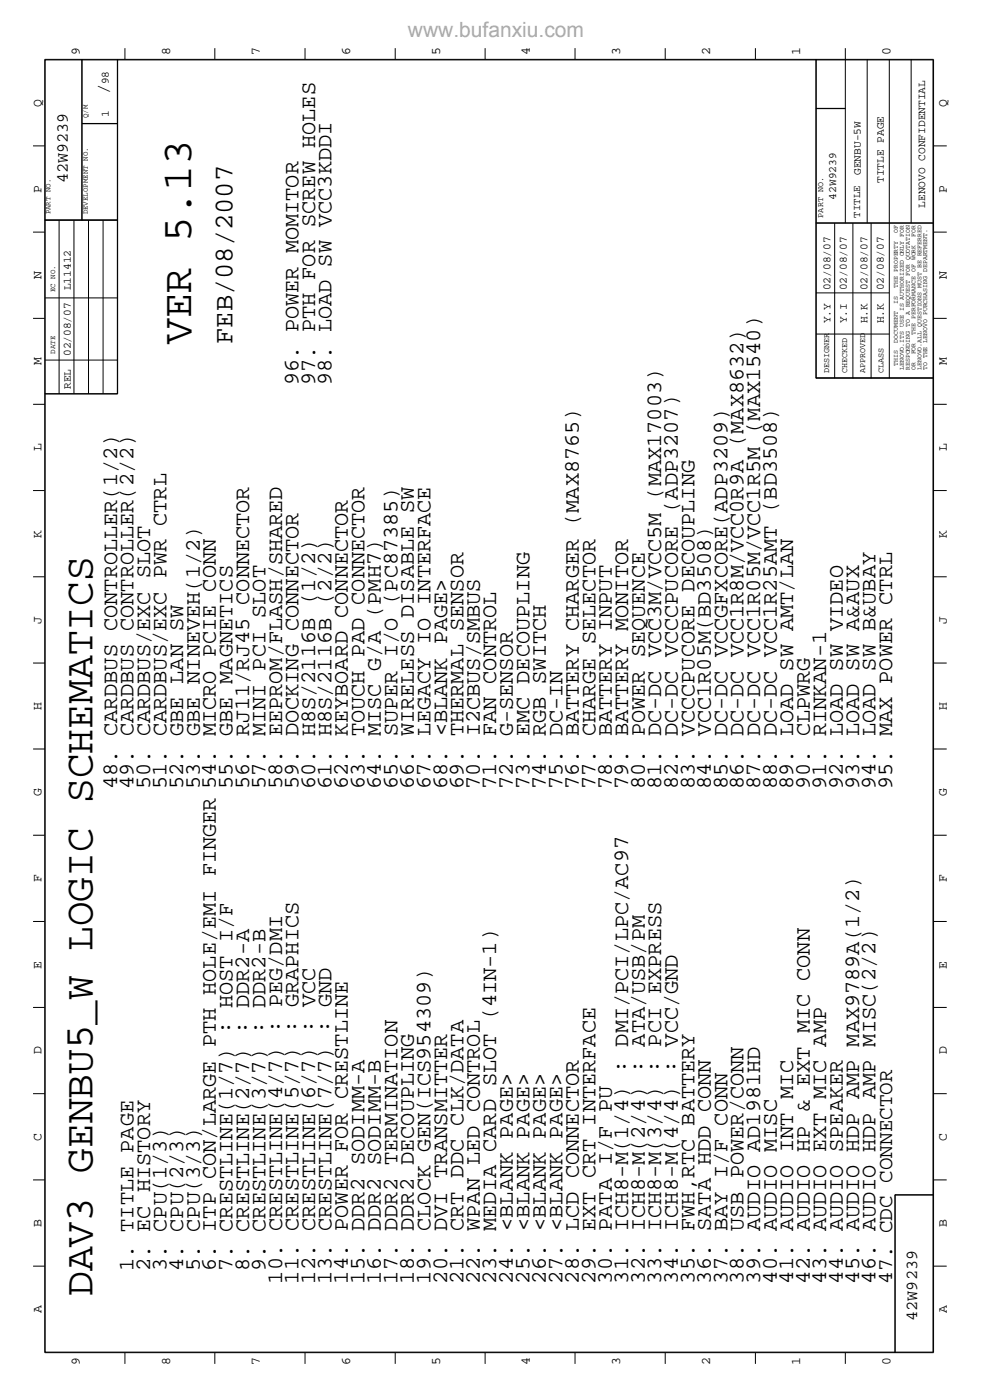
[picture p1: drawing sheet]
<svg xmlns="http://www.w3.org/2000/svg" width="300mm" height="423mm" viewBox="0 0 300 423" stroke-linecap="round" stroke-linejoin="round" font-family="sans-serif">
<defs><g id="words">
<text font-size="12.8" x="57.8" y="104" transform="rotate(-90 57.8 104)">VER 5.13</text>
<text font-size="12.4" x="27.9" y="391.8" transform="rotate(-90 27.9 391.8)">DAV3 GENBU5_W LOGIC SCHEMATICS</text>
<text font-size="8.2" x="70.3" y="104" transform="rotate(-90 70.3 104)">FEB/08/2007</text>
<g font-size="6.6">
<text x="90.3" y="116.4" transform="rotate(-90 90.3 116.4)">96. POWER MOMITOR</text>
<text x="95.3" y="116.4" transform="rotate(-90 95.3 116.4)">97. PTH FOR SCREW HOLES</text>
<text x="100.2" y="116.4" transform="rotate(-90 100.2 116.4)">98. LOAD SW VCC3KDDI</text>
<text x="35.4" y="238.6" transform="rotate(-90 35.4 238.6)">48. CARDBUS CONTROLLER(1/2)</text>
<text x="40.4" y="238.6" transform="rotate(-90 40.4 238.6)">49. CARDBUS CONTROLLER(2/2)</text>
<text x="45.4" y="238.6" transform="rotate(-90 45.4 238.6)">50. CARDBUS/EXC SLOT</text>
<text x="50.4" y="238.6" transform="rotate(-90 50.4 238.6)">51. CARDBUS/EXC PWR CTRL</text>
<text x="55.4" y="238.6" transform="rotate(-90 55.4 238.6)">52. GBE LAN SW</text>
<text x="60.4" y="238.6" transform="rotate(-90 60.4 238.6)">53. GBE NINEVEH(1/2)</text>
<text x="70.3" y="238.6" transform="rotate(-90 70.3 238.6)">55. GBE MAGNETICS</text>
<text x="75.3" y="238.6" transform="rotate(-90 75.3 238.6)">56. RJ11/RJ45 CONNECTOR</text>
<text x="80.3" y="238.6" transform="rotate(-90 80.3 238.6)">57. MINI PCI SLOT</text>
<text x="85.3" y="238.6" transform="rotate(-90 85.3 238.6)">58. EEPROM/FLASH/SHARED</text>
<text x="90.3" y="238.6" transform="rotate(-90 90.3 238.6)">59. DOCKING CONNECTOR</text>
<text x="95.3" y="238.6" transform="rotate(-90 95.3 238.6)">60. H8S/2116B (1/2)</text>
<text x="100.2" y="238.6" transform="rotate(-90 100.2 238.6)">61. H8S/2116B (2/2)</text>
<text x="105.2" y="238.6" transform="rotate(-90 105.2 238.6)">62. KEYBOARD CONNECTOR</text>
<text x="110.2" y="238.6" transform="rotate(-90 110.2 238.6)">63. TOUCH PAD CONNECTOR</text>
<text x="115.1" y="238.6" transform="rotate(-90 115.1 238.6)">64. MISC G/A (PMH7)</text>
<text x="120.1" y="238.6" transform="rotate(-90 120.1 238.6)">65. SUPER I/O (PC87385)</text>
<text x="125.1" y="238.6" transform="rotate(-90 125.1 238.6)">66. WIRELESS DISABLE SW</text>
<text x="130.1" y="238.6" transform="rotate(-90 130.1 238.6)">67. LEGACY IO INTERFACE</text>
<text x="135.1" y="238.6" transform="rotate(-90 135.1 238.6)">68. &lt;BLANK PAGE&gt;</text>
<text x="140.1" y="238.6" transform="rotate(-90 140.1 238.6)">69. THERMAL SENSOR</text>
<text x="145" y="238.6" transform="rotate(-90 145 238.6)">70. I2CBUS/SMBUS</text>
<text x="150" y="238.6" transform="rotate(-90 150 238.6)">71. FAN CONTROL</text>
<text x="155" y="238.6" transform="rotate(-90 155 238.6)">72. G-SENSOR</text>
<text x="160" y="238.6" transform="rotate(-90 160 238.6)">73. EMC DECOUPLING</text>
<text x="165" y="238.6" transform="rotate(-90 165 238.6)">74. RGB SWITCH</text>
<text x="170" y="238.6" transform="rotate(-90 170 238.6)">75. DC-IN</text>
<text x="175" y="238.6" transform="rotate(-90 175 238.6)">76. BATTERY CHARGER (MAX8765)</text>
<text x="180" y="238.6" transform="rotate(-90 180 238.6)">77. CHARGE SELECTOR</text>
<text x="184.9" y="238.6" transform="rotate(-90 184.9 238.6)">78. BATTERY INPUT</text>
<text x="189.9" y="238.6" transform="rotate(-90 189.9 238.6)">79. BATTERY MONITOR</text>
<text x="194.9" y="238.6" transform="rotate(-90 194.9 238.6)">80. POWER SEQUENCE</text>
<text x="199.9" y="238.6" transform="rotate(-90 199.9 238.6)">81. DC-DC VCC3M/VCC5M (MAX17003)</text>
<text x="204.9" y="238.6" transform="rotate(-90 204.9 238.6)">82. DC-DC VCCCPUCORE (ADP3207)</text>
<text x="209.9" y="238.6" transform="rotate(-90 209.9 238.6)">83. VCCCPUCORE DECOUPLING</text>
<text x="214.9" y="238.6" transform="rotate(-90 214.9 238.6)">84. VCC1R05M(BD3508)</text>
<text x="219.9" y="238.6" transform="rotate(-90 219.9 238.6)">85. DC-DC VCCGFXCORE(ADP3209)</text>
<text x="224.8" y="238.6" transform="rotate(-90 224.8 238.6)">86. DC-DC VCC1R8M/VCC0R9A (MAX8632)</text>
<text x="229.8" y="238.6" transform="rotate(-90 229.8 238.6)">87. DC-DC VCC1R05M/VCC1R5M (MAX1540)</text>
<text x="234.8" y="238.6" transform="rotate(-90 234.8 238.6)">88. DC-DC VCC1R25AMT (BD3508)</text>
<text x="239.8" y="238.6" transform="rotate(-90 239.8 238.6)">89. LOAD SW AMT/LAN</text>
<text x="244.8" y="238.6" transform="rotate(-90 244.8 238.6)">90. CLPWRG</text>
<text x="249.8" y="238.6" transform="rotate(-90 249.8 238.6)">91. RINKAN-1</text>
<text x="254.8" y="238.6" transform="rotate(-90 254.8 238.6)">92. LOAD SW VIDEO</text>
<text x="259.8" y="238.6" transform="rotate(-90 259.8 238.6)">93. LOAD SW A&amp;AUX</text>
<text x="264.7" y="238.6" transform="rotate(-90 264.7 238.6)">94. LOAD SW B&amp;UBAY</text>
<text x="269.7" y="238.6" transform="rotate(-90 269.7 238.6)">95. MAX POWER CTRL</text>
<text x="40.4" y="384.4" transform="rotate(-90 40.4 384.4)">1. TITLE PAGE</text>
<text x="45.4" y="384.4" transform="rotate(-90 45.4 384.4)">2. EC HISTORY</text>
<text x="50.4" y="384.4" transform="rotate(-90 50.4 384.4)">3. CPU(1/3)</text>
<text x="55.4" y="384.4" transform="rotate(-90 55.4 384.4)">4. CPU(2/3)</text>
<text x="60.4" y="384.4" transform="rotate(-90 60.4 384.4)">5. CPU(3/3)</text>
<text x="65.3" y="384.4" transform="rotate(-90 65.3 384.4)">6. ITP CON/LARGE PTH HOLE/EMI FINGER 54. MICRO PCIE CONN</text>
<text x="70.3" y="384.4" transform="rotate(-90 70.3 384.4)">7. CRESTLINE(1/7) : HOST I/F</text>
<text x="75.3" y="384.4" transform="rotate(-90 75.3 384.4)">8. CRESTLINE(2/7) : DDR2-A</text>
<text x="80.3" y="384.4" transform="rotate(-90 80.3 384.4)">9. CRESTLINE(3/7) : DDR2-B</text>
<text x="85.3" y="388.1" transform="rotate(-90 85.3 388.1)">10. CRESTLINE(4/7) : PEG/DMI</text>
<text x="90.3" y="388.1" transform="rotate(-90 90.3 388.1)">11. CRESTLINE(5/7) : GRAPHICS</text>
<text x="95.3" y="388.1" transform="rotate(-90 95.3 388.1)">12. CRESTLINE(6/7) : VCC</text>
<text x="100.2" y="388.1" transform="rotate(-90 100.2 388.1)">13. CRESTLINE(7/7) : GND</text>
<text x="105.2" y="388.1" transform="rotate(-90 105.2 388.1)">14. POWER FOR CRESTLINE</text>
<text x="110.2" y="388.1" transform="rotate(-90 110.2 388.1)">15. DDR2 SODIMM-A</text>
<text x="115.1" y="388.1" transform="rotate(-90 115.1 388.1)">16. DDR2 SODIMM-B</text>
<text x="120.1" y="388.1" transform="rotate(-90 120.1 388.1)">17. DDR2 TERMINATION</text>
<text x="125.1" y="388.1" transform="rotate(-90 125.1 388.1)">18. DDR2 DECOUPLING</text>
<text x="130.1" y="388.1" transform="rotate(-90 130.1 388.1)">19. CLOCK GEN(ICS954309)</text>
<text x="135.1" y="388.1" transform="rotate(-90 135.1 388.1)">20. DVI TRANSMITTER</text>
<text x="140.1" y="388.1" transform="rotate(-90 140.1 388.1)">21. CRT DDC CLK/DATA</text>
<text x="145" y="388.1" transform="rotate(-90 145 388.1)">22. WPAN LED CONTROL</text>
<text x="150" y="388.1" transform="rotate(-90 150 388.1)">23. MEDIA CARD SLOT (4IN-1)</text>
<text x="155" y="388.1" transform="rotate(-90 155 388.1)">24. &lt;BLANK PAGE&gt;</text>
<text x="160" y="388.1" transform="rotate(-90 160 388.1)">25. &lt;BLANK PAGE&gt;</text>
<text x="165" y="388.1" transform="rotate(-90 165 388.1)">26. &lt;BLANK PAGE&gt;</text>
<text x="170" y="388.1" transform="rotate(-90 170 388.1)">27. &lt;BLANK PAGE&gt;</text>
<text x="175" y="388.1" transform="rotate(-90 175 388.1)">28. LCD CONNECTOR</text>
<text x="180" y="388.1" transform="rotate(-90 180 388.1)">29. EXT CRT INTERFACE</text>
<text x="184.9" y="388.1" transform="rotate(-90 184.9 388.1)">30. PATA I/F PU</text>
<text x="189.9" y="388.1" transform="rotate(-90 189.9 388.1)">31. ICH8-M(1/4) : DMI/PCI/LPC/AC97</text>
<text x="194.9" y="388.1" transform="rotate(-90 194.9 388.1)">32. ICH8-M(2/4) : ATA/USB/PM</text>
<text x="199.9" y="388.1" transform="rotate(-90 199.9 388.1)">33. ICH8-M(3/4) : PCI EXPRESS</text>
<text x="204.9" y="388.1" transform="rotate(-90 204.9 388.1)">34. ICH8-M(4/4) : VCC/GND</text>
<text x="209.9" y="388.1" transform="rotate(-90 209.9 388.1)">35. FWH,RTC BATTERY</text>
<text x="214.9" y="388.1" transform="rotate(-90 214.9 388.1)">36. SATA HDD CONN</text>
<text x="219.9" y="388.1" transform="rotate(-90 219.9 388.1)">37. BAY I/F CONN</text>
<text x="224.8" y="388.1" transform="rotate(-90 224.8 388.1)">38. USB POWER/CONN</text>
<text x="229.8" y="388.1" transform="rotate(-90 229.8 388.1)">39. AUDIO AD1981HD</text>
<text x="234.8" y="388.1" transform="rotate(-90 234.8 388.1)">40. AUDIO MISC</text>
<text x="239.8" y="388.1" transform="rotate(-90 239.8 388.1)">41. AUDIO INT MIC</text>
<text x="244.8" y="388.1" transform="rotate(-90 244.8 388.1)">42. AUDIO HP &amp; EXT MIC CONN</text>
<text x="249.8" y="388.1" transform="rotate(-90 249.8 388.1)">43. AUDIO EXT MIC AMP</text>
<text x="254.8" y="388.1" transform="rotate(-90 254.8 388.1)">44. AUDIO SPEAKER</text>
<text x="259.8" y="388.1" transform="rotate(-90 259.8 388.1)">45. AUDIO HDP AMP MAX9789A(1/2)</text>
<text x="264.7" y="388.1" transform="rotate(-90 264.7 388.1)">46. AUDIO HDP AMP MISC(2/2)</text>
</g>
<text font-size="6.4" x="269.7" y="388.1" transform="rotate(-90 269.7 388.1)">47. CDC CONNECTOR</text>
<text font-size="5.2" x="32.9" y="28.4" transform="rotate(-90 32.9 28.4)">/</text>
<g font-size="5.1">
<text x="20.5" y="55.4" transform="rotate(-90 20.5 55.4)">42W9239</text>
<text x="277.2" y="399.4" transform="rotate(-90 277.2 399.4)">42W9239</text>
</g>
<g font-size="4">
<text x="24.1" y="16.7" transform="rotate(-90 24.1 16.7)">9</text>
<text x="51.4" y="16.7" transform="rotate(-90 51.4 16.7)">8</text>
<text x="78.6" y="16.7" transform="rotate(-90 78.6 16.7)">7</text>
<text x="105.8" y="16.7" transform="rotate(-90 105.8 16.7)">6</text>
<text x="133.1" y="16.7" transform="rotate(-90 133.1 16.7)">5</text>
<text x="160.2" y="16.7" transform="rotate(-90 160.2 16.7)">4</text>
<text x="187.5" y="16.7" transform="rotate(-90 187.5 16.7)">3</text>
<text x="214.6" y="16.7" transform="rotate(-90 214.6 16.7)">2</text>
<text x="241.9" y="16.7" transform="rotate(-90 241.9 16.7)">1</text>
<text x="269.2" y="16.7" transform="rotate(-90 269.2 16.7)">0</text>
<text x="12.5" y="32.3" transform="rotate(-90 12.5 32.3)">Q</text>
<text x="286.2" y="32.3" transform="rotate(-90 286.2 32.3)">Q</text>
<text x="12.5" y="58.3" transform="rotate(-90 12.5 58.3)">P</text>
<text x="286.2" y="58.3" transform="rotate(-90 286.2 58.3)">P</text>
<text x="12.5" y="84.4" transform="rotate(-90 12.5 84.4)">N</text>
<text x="286.2" y="84.4" transform="rotate(-90 286.2 84.4)">N</text>
<text x="12.5" y="110.5" transform="rotate(-90 12.5 110.5)">M</text>
<text x="286.2" y="110.5" transform="rotate(-90 286.2 110.5)">M</text>
<text x="12.5" y="136.5" transform="rotate(-90 12.5 136.5)">L</text>
<text x="286.2" y="136.5" transform="rotate(-90 286.2 136.5)">L</text>
<text x="12.5" y="162.6" transform="rotate(-90 12.5 162.6)">K</text>
<text x="286.2" y="162.6" transform="rotate(-90 286.2 162.6)">K</text>
<text x="12.5" y="188.6" transform="rotate(-90 12.5 188.6)">J</text>
<text x="286.2" y="188.6" transform="rotate(-90 286.2 188.6)">J</text>
<text x="12.5" y="214.7" transform="rotate(-90 12.5 214.7)">H</text>
<text x="286.2" y="214.7" transform="rotate(-90 286.2 214.7)">H</text>
<text x="12.5" y="240.7" transform="rotate(-90 12.5 240.7)">G</text>
<text x="286.2" y="240.7" transform="rotate(-90 286.2 240.7)">G</text>
<text x="12.5" y="266.8" transform="rotate(-90 12.5 266.8)">F</text>
<text x="286.2" y="266.8" transform="rotate(-90 286.2 266.8)">F</text>
<text x="12.5" y="292.9" transform="rotate(-90 12.5 292.9)">E</text>
<text x="286.2" y="292.9" transform="rotate(-90 286.2 292.9)">E</text>
<text x="12.5" y="318.9" transform="rotate(-90 12.5 318.9)">D</text>
<text x="286.2" y="318.9" transform="rotate(-90 286.2 318.9)">D</text>
<text x="12.5" y="344.9" transform="rotate(-90 12.5 344.9)">C</text>
<text x="286.2" y="344.9" transform="rotate(-90 286.2 344.9)">C</text>
<text x="12.5" y="371" transform="rotate(-90 12.5 371)">B</text>
<text x="286.2" y="371" transform="rotate(-90 286.2 371)">B</text>
<text x="12.5" y="397" transform="rotate(-90 12.5 397)">A</text>
<text x="286.2" y="397" transform="rotate(-90 286.2 397)">A</text>
<text x="24.1" y="412.7" transform="rotate(-90 24.1 412.7)">9</text>
<text x="51.4" y="412.7" transform="rotate(-90 51.4 412.7)">8</text>
<text x="78.6" y="412.7" transform="rotate(-90 78.6 412.7)">7</text>
<text x="105.8" y="412.7" transform="rotate(-90 105.8 412.7)">6</text>
<text x="133.1" y="412.7" transform="rotate(-90 133.1 412.7)">5</text>
<text x="160.2" y="412.7" transform="rotate(-90 160.2 412.7)">4</text>
<text x="187.5" y="412.7" transform="rotate(-90 187.5 412.7)">3</text>
<text x="214.6" y="412.7" transform="rotate(-90 214.6 412.7)">2</text>
<text x="241.9" y="412.7" transform="rotate(-90 241.9 412.7)">1</text>
<text x="269.2" y="412.7" transform="rotate(-90 269.2 412.7)">0</text>
</g>
<g font-size="3.4">
<text x="32.9" y="25.5" transform="rotate(-90 32.9 25.5)">98</text>
<text x="32.9" y="35.5" transform="rotate(-90 32.9 35.5)">1</text>
<text x="260.2" y="52.9" transform="rotate(-90 260.2 52.9)">GENBU-5W</text>
<text x="267.2" y="55.4" transform="rotate(-90 267.2 55.4)">TITLE PAGE</text>
<text x="252.7" y="60.4" transform="rotate(-90 252.7 60.4)">42W9239</text>
<text x="279.7" y="62.8" transform="rotate(-90 279.7 62.8)">LENOVO CONFIDENTIAL</text>
<text x="21.4" y="87.8" transform="rotate(-90 21.4 87.8)">L11412</text>
<text x="251" y="87.8" transform="rotate(-90 251 87.8)">02/08/07</text>
<text x="255.9" y="87.8" transform="rotate(-90 255.9 87.8)">02/08/07</text>
<text x="262.2" y="87.8" transform="rotate(-90 262.2 87.8)">02/08/07</text>
<text x="267.2" y="87.8" transform="rotate(-90 267.2 87.8)">02/08/07</text>
<text x="251" y="97.8" transform="rotate(-90 251 97.8)">Y.Y</text>
<text x="255.9" y="97.8" transform="rotate(-90 255.9 97.8)">Y.I</text>
<text x="262.2" y="97.8" transform="rotate(-90 262.2 97.8)">H.K</text>
<text x="267.2" y="97.8" transform="rotate(-90 267.2 97.8)">H.K</text>
<text x="21.4" y="107.7" transform="rotate(-90 21.4 107.7)">02/08/07</text>
<text x="21.4" y="117.7" transform="rotate(-90 21.4 117.7)">REL</text>
</g>
<text font-size="3.2" x="260" y="65.8" transform="rotate(-90 260 65.8)">TITLE</text>
<g font-size="2.5">
<text x="248.8" y="65.8" transform="rotate(-90 248.8 65.8)">PART NO.</text>
<text x="250.6" y="112.9" transform="rotate(-90 250.6 112.9)">DESIGNER</text>
<text x="256.1" y="112.9" transform="rotate(-90 256.1 112.9)">CHECKED</text>
<text x="261.5" y="112.9" transform="rotate(-90 261.5 112.9)">APPROVED</text>
<text x="267" y="112.9" transform="rotate(-90 267 112.9)">CLASS</text>
</g>
<g font-size="2.3">
<text x="26.6" y="35.7" transform="rotate(-90 26.6 35.7)">Q/M</text>
<text x="15.2" y="64.9" transform="rotate(-90 15.2 64.9)">PART NO.</text>
<text x="26.6" y="64.9" transform="rotate(-90 26.6 64.9)">DEVELOPMENT NO.</text>
<text x="16.7" y="88.3" transform="rotate(-90 16.7 88.3)">EC NO.</text>
<text x="16.7" y="106.9" transform="rotate(-90 16.7 106.9)">DATE</text>
</g>
<g font-size="2">
<text x="271.4" y="70.4" transform="rotate(-90 271.4 70.4)">OF</text>
<text x="276.7" y="71.6" transform="rotate(-90 276.7 71.6)">FOR</text>
<text x="271.4" y="87" transform="rotate(-90 271.4 87)">THE PROPERTY</text>
<text x="271.4" y="91.8" transform="rotate(-90 271.4 91.8)">IS</text>
<text x="276.7" y="101.3" transform="rotate(-90 276.7 101.3)">THE PERFORMANCE OF WORK</text>
<text x="271.4" y="103.6" transform="rotate(-90 271.4 103.6)">DOCUMENT</text>
<text x="276.7" y="107.2" transform="rotate(-90 276.7 107.2)">FOR</text>
<text x="271.4" y="110.7" transform="rotate(-90 271.4 110.7)">THIS</text>
<text x="273.2" y="111.9" transform="rotate(-90 273.2 111.9)">LENOVO.ITS USE IS AUTHORIZED ONLY FOR</text>
<text x="275" y="111.9" transform="rotate(-90 275 111.9)">RESPONDING TO A REQUEST FOR QUOTATION</text>
<text x="276.7" y="111.9" transform="rotate(-90 276.7 111.9)">OR</text>
<text x="278.6" y="111.9" transform="rotate(-90 278.6 111.9)">LENOVO.ALL QUESTIONS MUST BE REFERRED</text>
<text x="280.2" y="111.9" transform="rotate(-90 280.2 111.9)">TO THE LENOVO PURCHASING DEPARTMENT.</text>
</g>
</g></defs>
<g fill="none" stroke="#000" stroke-width=".3">
<path d="M13.5 17.9h268.7v391.1h-268.7zM13.6 18.1h268.4v390.8h-268.4zM24.7 17.9v48.7M24.8 17.9v48.7M35.5 17.9v101.2M35.6 17.9v101.2h-22.1M37.8 14.6v3.3M64.9 14.6v3.3M92.2 14.6v3.3M119.5 14.6v3.3M146.6 14.6v3.3M173.8 14.6v3.3"/>
<path d="M201.1 14.6v3.3M228.3 14.6v3.3M246.6 17.9v96.5h35.4M246.7 17.9v96.5M255.5 14.6v52.9M262.1 17.9v49.6M268.8 17.9v96.5M275.4 17.9v49.6M24.8 37.4h10.8M24.8 37.3h10.8M246.6 32.9h8.9M246.6 32.8h8.9"/>
<path d="M10 44.1h3.5M282 44.1h4.2M10 70.2h3.5M13.5 66.6h22.1M13.5 66.5h22.1M17.9 66.6v52.5M22.4 66.6v52.5M26.8 66.6v52.5M31.2 66.6v52.4M246.6 67.5h35.4M246.6 67.4h35.4M252.3 67.5v46.9"/>
<path d="M257.8 67.5v46.9M263.3 67.5v46.9M282 70.2h4.2M10 96.3h3.5M13.5 90.1h22.1M246.6 88.6h22.2M282 96.3h4.2M13.5 119h22.1M13.5 108.9h22.1M246.6 114.2h35.4M246.6 101h22.2M10 122.3h3.5"/>
<path d="M282 122.3h4.2M10 148.3h3.5M282 148.3h4.2M10 174.4h3.5M282 174.4h4.2M10 200.5h3.5M282 200.5h4.2M10 226.5h3.5M282 226.5h4.2M10 252.6h3.5M282 252.6h4.2M10 278.6h3.5"/>
<path d="M282 278.6h4.2M10 304.6h3.5M282 304.6h4.2M10 330.7h3.5M282 330.7h4.2M10 356.8h3.5M282 356.8h4.2M270.5 361.4h11.5M270.6 361.3v47.7M282 361.3h-11.5v47.7M10 382.9h3.5M282 382.9h4.2"/>
<path d="M37.8 409v3.4M64.9 409v3.4M92.2 409v3.4M119.5 409v3.4M146.6 409v3.4M173.8 409v3.4M201.1 409v3.4M228.3 409v3.4M255.5 409v3.4"/>
</g>
<use href="#words"/>
</svg>
